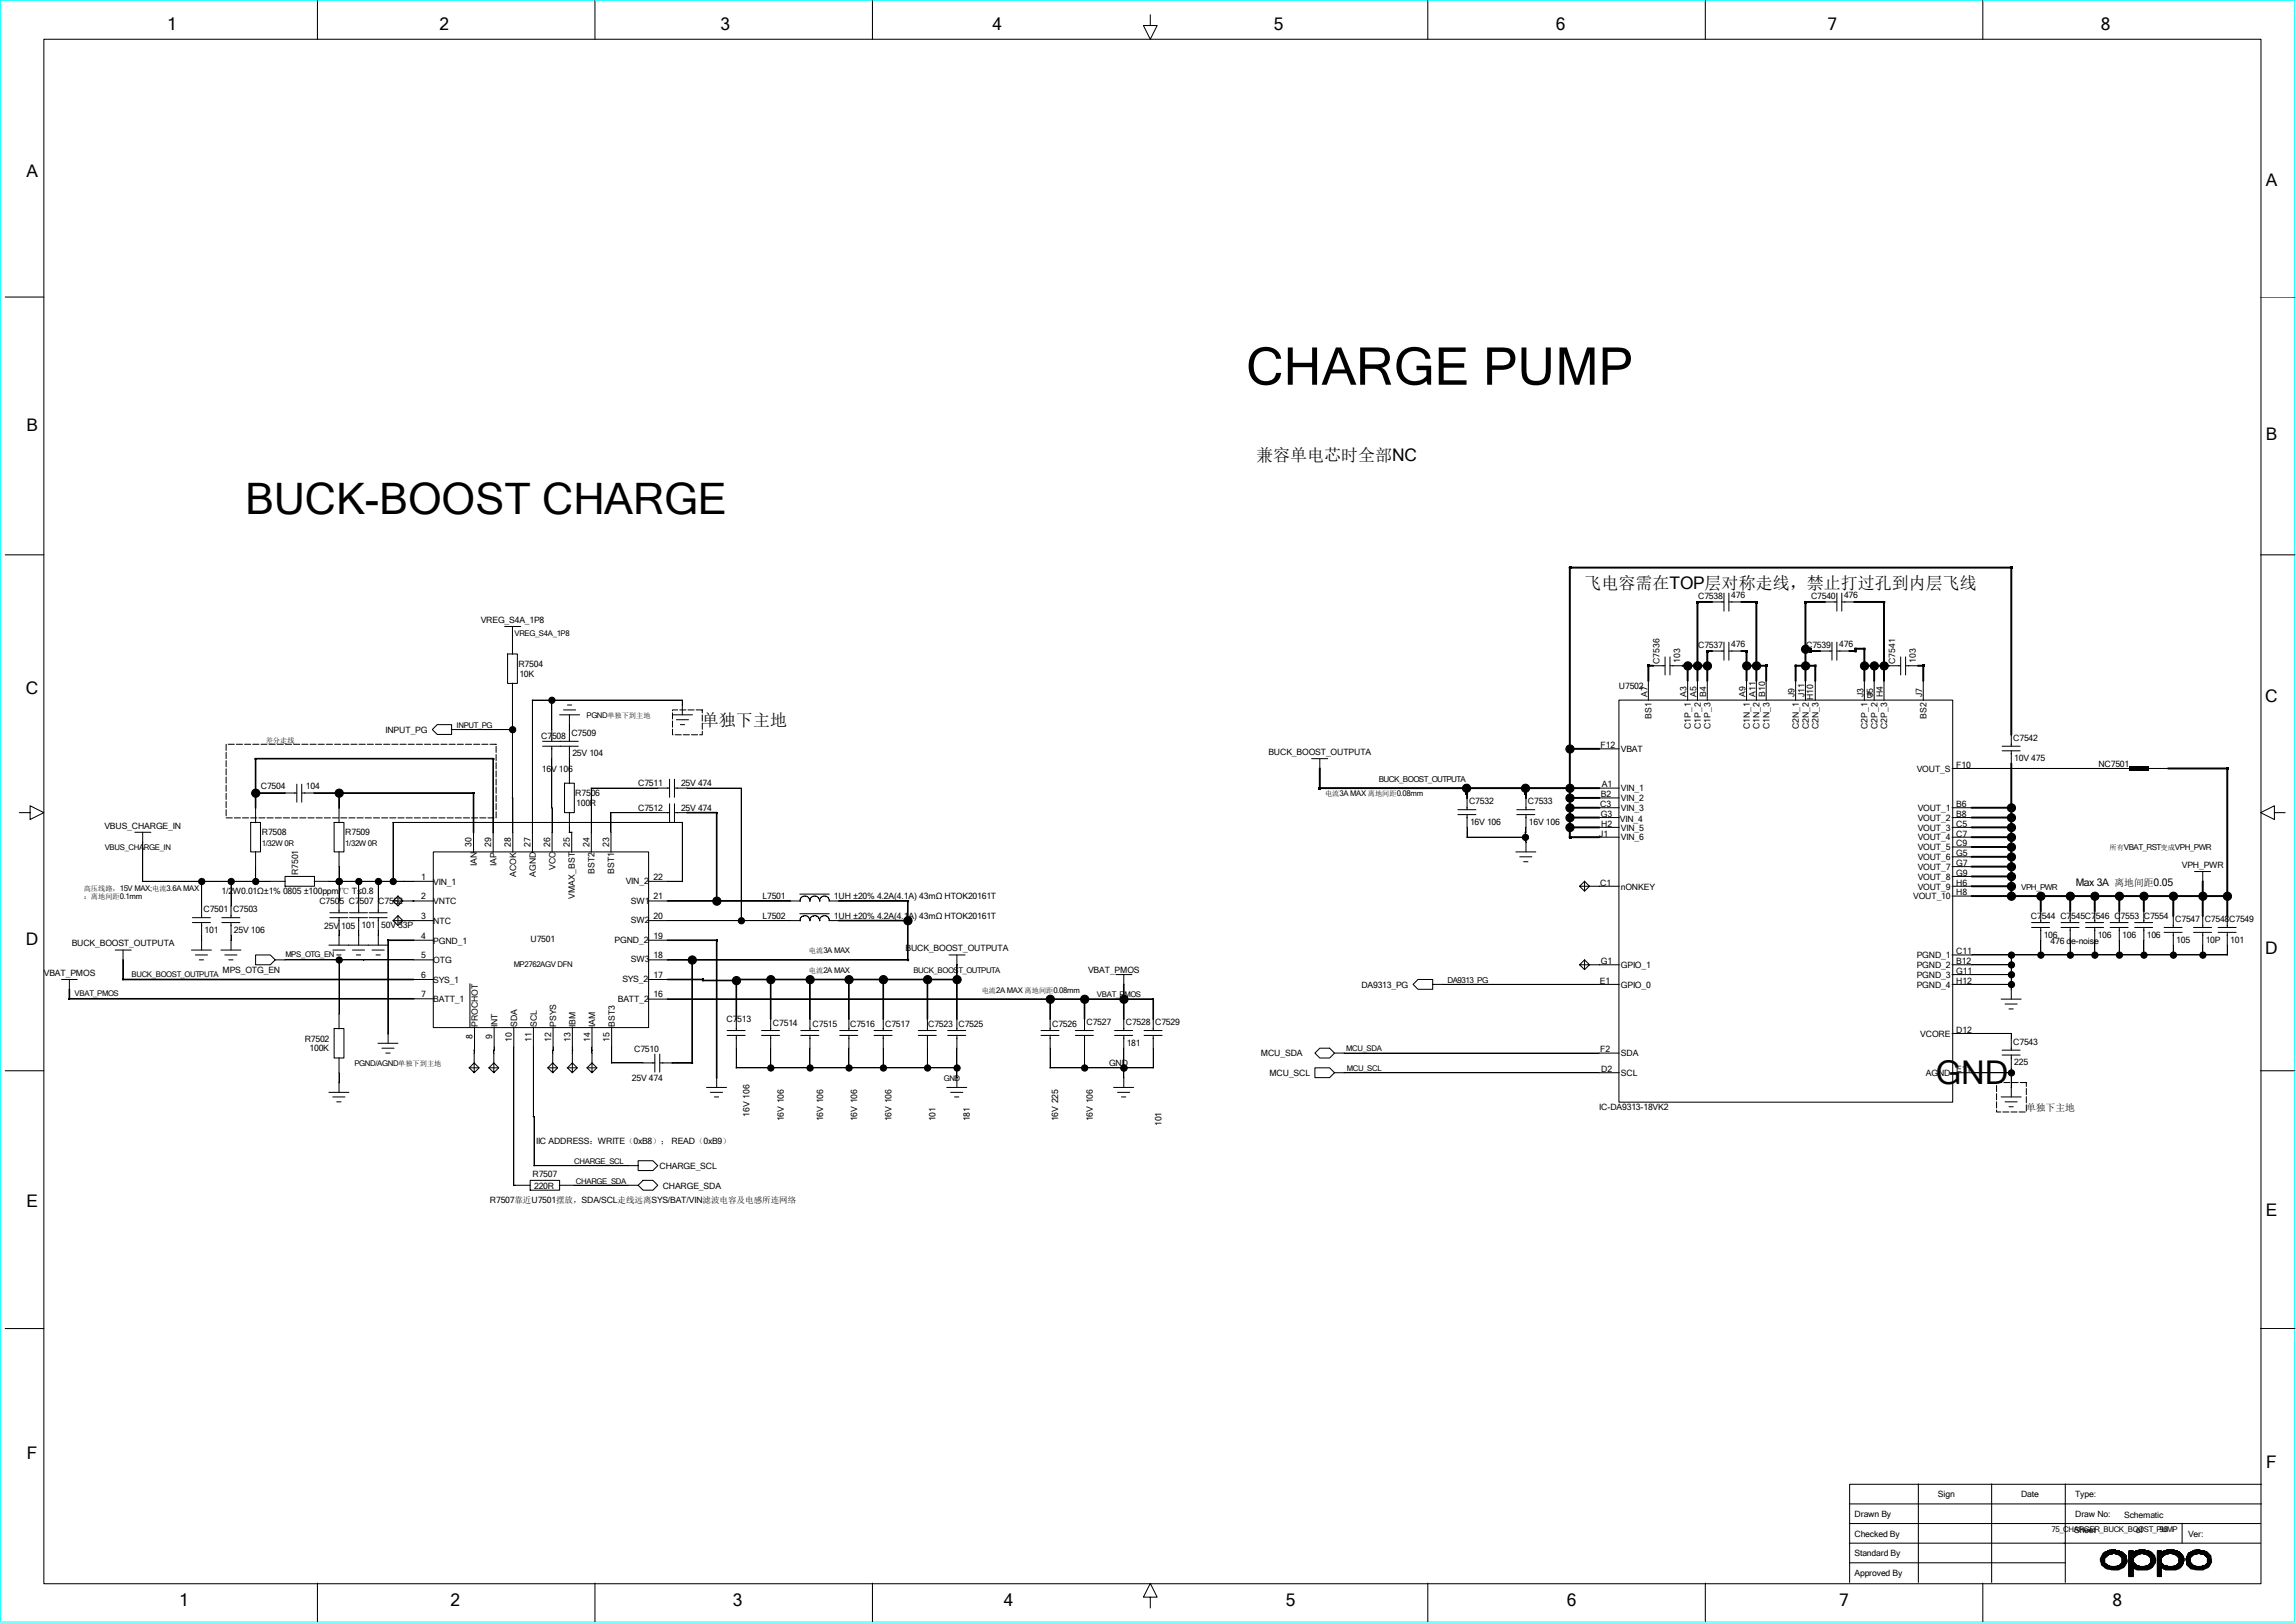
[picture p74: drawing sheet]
<svg xmlns="http://www.w3.org/2000/svg" width="297mm" height="210mm" viewBox="0 0 297 210" stroke-linecap="round" stroke-linejoin="round" font-family="sans-serif">
<defs><g id="words">
<text font-size="6.7" x="161.2" y="49.8">CHARGE PUMP</text>
<text font-size="5.6" x="31.7" y="66.5">BUCK-BOOST CHARGE</text>
<text font-size="4.2" x="250.4" y="140.3">GND</text>
<g font-size="2.2">
<text x="21.6" y="3.9">1</text>
<text x="56.9" y="3.9">2</text>
<text x="93.2" y="3.9">3</text>
<text x="128.4" y="3.9">4</text>
<text x="164.8" y="3.9">5</text>
<text x="201.2" y="3.9">6</text>
<text x="236.4" y="3.9">7</text>
<text x="271.8" y="3.9">8</text>
<text x="3.4" y="22.9">A</text>
<text x="293.1" y="24.1">A</text>
<text x="3.4" y="55.8">B</text>
<text x="162.5" y="59.7">兼容单电芯时全部NC</text>
<text x="293.1" y="57">B</text>
<text x="205" y="76.2">飞电容需在TOP层对称走线，禁止打过孔到内层飞线</text>
<text x="3.3" y="89.7">C</text>
<text x="90.8" y="93.9">单独下主地</text>
<text x="293" y="90.8">C</text>
<text x="3.3" y="122.3">D</text>
<text x="293" y="123.5">D</text>
<text x="3.4" y="156.2">E</text>
<text x="293.1" y="157.4">E</text>
<text x="3.5" y="188.8">F</text>
<text x="293.2" y="189.9">F</text>
<text x="23.2" y="207.9">1</text>
<text x="58.3" y="207.9">2</text>
<text x="94.8" y="207.9">3</text>
<text x="129.9" y="207.9">4</text>
<text x="166.3" y="207.9">5</text>
<text x="202.7" y="207.9">6</text>
<text x="237.9" y="207.9">7</text>
<text x="273.3" y="207.9">8</text>
</g>
<g font-size="1.3">
<text x="268.5" y="114.6">Max 3A 离地间距0.05</text>
<text x="262.1" y="143.8">单独下主地</text>
</g>
<g font-size="1.1">
<text x="219.7" y="77.5">C7538</text>
<text x="223.9" y="77.4">476</text>
<text x="234.3" y="77.5">C7540</text>
<text x="238.5" y="77.4">476</text>
<text x="62.2" y="80.6">VREG_S4A_1P8</text>
<text x="219.7" y="83.8">C7537</text>
<text x="223.9" y="83.8">476</text>
<text x="233.6" y="83.8">C7539</text>
<text x="237.9" y="83.8">476</text>
<text x="67.1" y="86.3">R7504</text>
<text x="67.2" y="87.6">10K</text>
<text x="209.4" y="89.1">U7502</text>
<text x="214.7" y="85.9" transform="rotate(-90 214.7 85.9)">C7536</text>
<text x="217.3" y="85.8" transform="rotate(-90 217.3 85.8)">103</text>
<text x="245.1" y="85.9" transform="rotate(-90 245.1 85.9)">C7541</text>
<text x="247.8" y="85.8" transform="rotate(-90 247.8 85.8)">103</text>
<text x="49.9" y="94.8">INPUT_PG</text>
<text x="70" y="95.6">C7508</text>
<text x="73.9" y="95.2">C7509</text>
<text x="213.1" y="90.2" transform="rotate(-90 213.1 90.2)">A7</text>
<text x="213.7" y="93" transform="rotate(-90 213.7 93)">BS1</text>
<text x="218.2" y="90.2" transform="rotate(-90 218.2 90.2)">A3</text>
<text x="218.7" y="94.3" transform="rotate(-90 218.7 94.3)">C1P_1</text>
<text x="219.5" y="90.2" transform="rotate(-90 219.5 90.2)">A5</text>
<text x="220" y="94.3" transform="rotate(-90 220 94.3)">C1P_2</text>
<text x="220.7" y="90.2" transform="rotate(-90 220.7 90.2)">B4</text>
<text x="221.3" y="94.3" transform="rotate(-90 221.3 94.3)">C1P_3</text>
<text x="225.8" y="90.2" transform="rotate(-90 225.8 90.2)">A9</text>
<text x="226.4" y="94.4" transform="rotate(-90 226.4 94.4)">C1N_1</text>
<text x="227.1" y="90.2" transform="rotate(-90 227.1 90.2)">A11</text>
<text x="227.6" y="94.4" transform="rotate(-90 227.6 94.4)">C1N_2</text>
<text x="228.3" y="90.2" transform="rotate(-90 228.3 90.2)">B10</text>
<text x="228.9" y="94.4" transform="rotate(-90 228.9 94.4)">C1N_3</text>
<text x="232.2" y="90.2" transform="rotate(-90 232.2 90.2)">J9</text>
<text x="232.7" y="94.4" transform="rotate(-90 232.7 94.4)">C2N_1</text>
<text x="233.4" y="90.2" transform="rotate(-90 233.4 90.2)">J11</text>
<text x="234" y="94.4" transform="rotate(-90 234 94.4)">C2N_2</text>
<text x="234.6" y="90.6" transform="rotate(-90 234.6 90.6)">H10</text>
<text x="235.2" y="94.4" transform="rotate(-90 235.2 94.4)">C2N_3</text>
<text x="241" y="90.2" transform="rotate(-90 241 90.2)">J3</text>
<text x="241.6" y="94.3" transform="rotate(-90 241.6 94.3)">C2P_1</text>
<text x="242.3" y="90.2" transform="rotate(-90 242.3 90.2)">J5</text>
<text x="242.9" y="94.3" transform="rotate(-90 242.9 94.3)">C2P_2</text>
<text x="243.6" y="90.2" transform="rotate(-90 243.6 90.2)">H4</text>
<text x="244.1" y="94.3" transform="rotate(-90 244.1 94.3)">C2P_3</text>
<text x="248.7" y="90.2" transform="rotate(-90 248.7 90.2)">J7</text>
<text x="249.2" y="93" transform="rotate(-90 249.2 93)">BS2</text>
<text x="260.4" y="95.8">C7542</text>
<text x="70.1" y="99.9">16V 106</text>
<text x="74" y="97.8">25V 104</text>
<text x="82.5" y="101.8">C7511</text>
<text x="88.1" y="101.8">25V 474</text>
<text x="164.1" y="97.7">BUCK_BOOST_OUTPUTA</text>
<text x="207.1" y="96.8">F12</text>
<text x="207.2" y="101.9">A1</text>
<text x="209.7" y="97.3">VBAT</text>
<text x="247.9" y="99.9">VOUT_S</text>
<text x="253.1" y="99.4">F10</text>
<text x="260.6" y="98.5">10V 475</text>
<text x="271.4" y="99.2">NC7501</text>
<text x="13.5" y="107.2">VBUS_CHARGE_IN</text>
<text x="33.7" y="102.1">C7504</text>
<text x="39.6" y="102.1">104</text>
<text x="74.4" y="103">R7506</text>
<text x="74.5" y="104.3">100R</text>
<text x="82.5" y="104.9">C7512</text>
<text x="88.1" y="104.9">25V 474</text>
<text x="190" y="104.1">C7532</text>
<text x="190.2" y="106.7">16V 106</text>
<text x="197.7" y="104.1">C7533</text>
<text x="197.8" y="106.7">16V 106</text>
<text x="207" y="104.4">C3</text>
<text x="207.1" y="103.2">B2</text>
<text x="207.1" y="105.7">G3</text>
<text x="207.1" y="107">H2</text>
<text x="209.5" y="106.3">VIN_4</text>
<text x="209.7" y="107.5">VIN_5</text>
<text x="209.7" y="104.9">VIN_3</text>
<text x="209.7" y="102.4">VIN_1</text>
<text x="209.7" y="103.7">VIN_2</text>
<text x="248.1" y="104.9">VOUT_1</text>
<text x="248.1" y="107.5">VOUT_3</text>
<text x="248.1" y="106.2">VOUT_2</text>
<text x="253.1" y="105.7">B8</text>
<text x="253.1" y="107">C5</text>
<text x="253.1" y="104.4">B6</text>
<text x="33.9" y="108.1">R7508</text>
<text x="38.6" y="113.3" transform="rotate(-90 38.6 113.3)">R7501</text>
<text x="44.7" y="108.1">R7509</text>
<text x="54.5" y="113.8">1</text>
<text x="61" y="109.6" transform="rotate(-90 61 109.6)">30</text>
<text x="61.7" y="112.1" transform="rotate(-90 61.7 112.1)">IAN</text>
<text x="63.5" y="109.6" transform="rotate(-90 63.5 109.6)">29</text>
<text x="64.2" y="112.1" transform="rotate(-90 64.2 112.1)">IAP</text>
<text x="66.1" y="109.6" transform="rotate(-90 66.1 109.6)">28</text>
<text x="66.8" y="113.5" transform="rotate(-90 66.8 113.5)">ACOK</text>
<text x="68.6" y="109.6" transform="rotate(-90 68.6 109.6)">27</text>
<text x="69.3" y="113.5" transform="rotate(-90 69.3 113.5)">AGND</text>
<text x="71.2" y="109.6" transform="rotate(-90 71.2 109.6)">26</text>
<text x="71.8" y="112.6" transform="rotate(-90 71.8 112.6)">VCC</text>
<text x="73.7" y="109.6" transform="rotate(-90 73.7 109.6)">25</text>
<text x="76.2" y="109.6" transform="rotate(-90 76.2 109.6)">24</text>
<text x="76.9" y="113.1" transform="rotate(-90 76.9 113.1)">BST2</text>
<text x="78.8" y="109.6" transform="rotate(-90 78.8 109.6)">23</text>
<text x="79.5" y="113.1" transform="rotate(-90 79.5 113.1)">BST1</text>
<text x="84.5" y="113.8">22</text>
<text x="206.9" y="108.2">J1</text>
<text x="209.7" y="108.8">VIN_6</text>
<text x="248.1" y="110">VOUT_5</text>
<text x="248.1" y="108.8">VOUT_4</text>
<text x="248.1" y="111.3">VOUT_6</text>
<text x="248.1" y="112.6">VOUT_7</text>
<text x="248.1" y="113.8">VOUT_8</text>
<text x="253.1" y="113.3">G9</text>
<text x="253.1" y="112.1">G7</text>
<text x="253.1" y="110.8">G5</text>
<text x="253.1" y="108.2">C7</text>
<text x="253.1" y="109.5">C9</text>
<text x="282.2" y="112.3">VPH_PWR</text>
<text x="26.3" y="118">C7501 C7503</text>
<text x="28.7" y="115.7">1/2W0.01Ω±1% 0805 ±100ppm/</text>
<text x="41.3" y="117">C7505 C7507 C7552</text>
<text x="44.1" y="115.7">℃ T≤0.8</text>
<text x="54.5" y="118.9">3</text>
<text x="54.5" y="116.4">2</text>
<text x="56" y="114.5">VIN_1</text>
<text x="56" y="117">VNTC</text>
<text x="56" y="119.5">NTC</text>
<text x="74.4" y="116.3" transform="rotate(-90 74.4 116.3)">VMAX_BST</text>
<text x="80.9" y="114.4">VIN_2</text>
<text x="81.6" y="119.5">SW2</text>
<text x="81.6" y="116.9">SW1</text>
<text x="84.5" y="116.4">21</text>
<text x="84.5" y="118.9">20</text>
<text x="98.6" y="116.4">L7501</text>
<text x="98.6" y="118.9">L7502</text>
<text x="107.9" y="116.4">1UH ±20% 4.2A(4.1A) 43mΩ HTOK20161T</text>
<text x="107.9" y="118.9">1UH ±20% 4.2A(4.1A) 43mΩ HTOK20161T</text>
<text x="207" y="114.6">C1</text>
<text x="209.7" y="115.1">nONKEY</text>
<text x="247.5" y="116.4">VOUT_10</text>
<text x="248.1" y="115.1">VOUT_9</text>
<text x="253.1" y="115.9">H8</text>
<text x="253.1" y="114.6">H6</text>
<text x="262.7" y="118.9">C7544 C7545C7546 C7553 C7554</text>
<text x="281.4" y="119.3">C7547 C7548C7549</text>
<text x="9.3" y="122.5">BUCK_BOOST_OUTPUTA</text>
<text x="26.5" y="120.7">101</text>
<text x="28.8" y="125.9">MPS_OTG_EN</text>
<text x="30.3" y="120.7">25V 106</text>
<text x="42" y="120.2">25V 105</text>
<text x="46.8" y="120.1">101</text>
<text x="49.3" y="120.1">50V 33P</text>
<text x="54.5" y="124">5</text>
<text x="54.5" y="121.5">4</text>
<text x="56" y="122.1">PGND_1</text>
<text x="56" y="124.6">OTG</text>
<text x="68.6" y="121.9">U7501</text>
<text x="79.5" y="122">PGND_2</text>
<text x="81.6" y="124.5">SW3</text>
<text x="84.5" y="121.5">19</text>
<text x="84.5" y="124">18</text>
<text x="117.1" y="123.1">BUCK_BOOST_OUTPUTA</text>
<text x="140.8" y="125.9">VBAT_PMOS</text>
<text x="207.1" y="124.8">G1</text>
<text x="209.7" y="125.3">GPIO_1</text>
<text x="247.9" y="125.3">PGND_2</text>
<text x="247.9" y="124">PGND_1</text>
<text x="253.1" y="123.5">C11</text>
<text x="253.1" y="124.8">B12</text>
<text x="264.4" y="121.3">106</text>
<text x="265.3" y="122.1">476 de-noise</text>
<text x="271.4" y="121.3">106</text>
<text x="274.5" y="121.3">106</text>
<text x="277.7" y="121.3">106</text>
<text x="281.5" y="122">105</text>
<text x="285.3" y="122">10P</text>
<text x="288.5" y="122">101</text>
<text x="5.7" y="126.3">VBAT_PMOS</text>
<text x="54.5" y="129">7</text>
<text x="54.5" y="126.5">6</text>
<text x="56" y="127.2">SYS_1</text>
<text x="56" y="129.7">BATT_1</text>
<text x="79.9" y="129.6">BATT_2</text>
<text x="80.5" y="127.1">SYS_2</text>
<text x="84.5" y="126.5">17</text>
<text x="84.5" y="129.1">16</text>
<text x="176.1" y="127.8">DA9313_PG</text>
<text x="207" y="127.3">E1</text>
<text x="209.7" y="127.8">GPIO_0</text>
<text x="247.9" y="126.5">PGND_3</text>
<text x="247.9" y="127.8">PGND_4</text>
<text x="253.1" y="127.3">H12</text>
<text x="253.1" y="126">G11</text>
<text x="39.4" y="134.8">R7502</text>
<text x="40" y="136.1">100K</text>
<text x="61.1" y="134.5" transform="rotate(-90 61.1 134.5)">8</text>
<text x="61.8" y="132.9" transform="rotate(-90 61.8 132.9)">PROCHOT</text>
<text x="63.7" y="134.5" transform="rotate(-90 63.7 134.5)">9</text>
<text x="64.3" y="132.9" transform="rotate(-90 64.3 132.9)">INT</text>
<text x="66.2" y="134.8" transform="rotate(-90 66.2 134.8)">10</text>
<text x="66.9" y="132.9" transform="rotate(-90 66.9 132.9)">SDA</text>
<text x="68.7" y="134.8" transform="rotate(-90 68.7 134.8)">11</text>
<text x="69.4" y="132.9" transform="rotate(-90 69.4 132.9)">SCL</text>
<text x="71.3" y="134.8" transform="rotate(-90 71.3 134.8)">12</text>
<text x="72" y="132.9" transform="rotate(-90 72 132.9)">PSYS</text>
<text x="73.8" y="134.8" transform="rotate(-90 73.8 134.8)">13</text>
<text x="74.5" y="132.9" transform="rotate(-90 74.5 132.9)">IBM</text>
<text x="76.3" y="134.8" transform="rotate(-90 76.3 134.8)">14</text>
<text x="77" y="132.9" transform="rotate(-90 77 132.9)">IAM</text>
<text x="78.9" y="134.8" transform="rotate(-90 78.9 134.8)">15</text>
<text x="79.5" y="132.9" transform="rotate(-90 79.5 132.9)">BST3</text>
<text x="82" y="136.1">C7510</text>
<text x="94" y="132.2">C7513</text>
<text x="100" y="132.8">C7514</text>
<text x="105.1" y="132.8">C7515</text>
<text x="110" y="132.9">C7516</text>
<text x="114.5" y="132.8">C7517</text>
<text x="120.1" y="132.9">C7523 C7525</text>
<text x="136.1" y="132.9">C7526</text>
<text x="140.5" y="132.6">C7527</text>
<text x="143.5" y="138">GND</text>
<text x="145.6" y="132.6">C7528 C7529</text>
<text x="145.8" y="135.3">181</text>
<text x="163.1" y="136.7">MCU_SDA</text>
<text x="207" y="136.2">F2</text>
<text x="209.7" y="136.7">SDA</text>
<text x="248.4" y="134.2">VCORE</text>
<text x="253.1" y="133.6">D12</text>
<text x="260.4" y="135.2">C7543</text>
<text x="260.6" y="137.8">225</text>
<text x="81.7" y="139.9">25V 474</text>
<text x="164.2" y="139.2">MCU_SCL</text>
<text x="206.9" y="143.6">IC-DA9313-18VK2</text>
<text x="207.1" y="138.7">D2</text>
<text x="209.7" y="139.2">SCL</text>
<text x="249.1" y="139.2">AGND</text>
<text x="253.1" y="138.7">E11</text>
<text x="69.3" y="148.1">IIC ADDRESS：WRITE（0xB8）； READ（0xB9）</text>
<text x="96.9" y="144.5" transform="rotate(-90 96.9 144.5)">16V 106</text>
<text x="101.4" y="145.1" transform="rotate(-90 101.4 145.1)">16V 106</text>
<text x="106.5" y="145.1" transform="rotate(-90 106.5 145.1)">16V 106</text>
<text x="110.9" y="145.1" transform="rotate(-90 110.9 145.1)">16V 106</text>
<text x="115.3" y="145.1" transform="rotate(-90 115.3 145.1)">16V 106</text>
<text x="121" y="145.1" transform="rotate(-90 121 145.1)">101</text>
<text x="125.5" y="145.1" transform="rotate(-90 125.5 145.1)">181</text>
<text x="136.9" y="145.1" transform="rotate(-90 136.9 145.1)">16V 225</text>
<text x="141.3" y="145.1" transform="rotate(-90 141.3 145.1)">16V 106</text>
<text x="150.2" y="145.8" transform="rotate(-90 150.2 145.8)">101</text>
<text x="63.4" y="155.7">R7507靠近U7501摆放，SDA/SCL走线远离SYS/BAT/VIN滤波电容及电感所连网络</text>
<text x="68.9" y="152.3">R7507</text>
<text x="69.1" y="153.8">220R</text>
<text x="85.3" y="151.3">CHARGE_SCL</text>
<text x="85.7" y="153.8">CHARGE_SDA</text>
<text x="239.9" y="196.3">Drawn By</text>
<text x="250.7" y="193.8">Sign</text>
<text x="261.4" y="193.8">Date</text>
<text x="268.4" y="196.3">Draw No:</text>
<text x="268.4" y="193.8">Type:</text>
<text x="274.8" y="196.4">Schematic</text>
<text x="239.9" y="198.8">Checked By</text>
<text x="239.9" y="201.4">Standard By</text>
<text x="239.9" y="203.9">Approved By</text>
<text x="268.3" y="198.3">Sheet</text>
<text x="276.3" y="198.3">of</text>
<text x="283" y="198.8">Ver:</text>
</g>
<g font-size="1">
<text x="66.5" y="82.3">VREG_S4A_1P8</text>
<text x="59.1" y="94.2">INPUT_PG</text>
<text x="75.9" y="92.9">PGND单独下到主地</text>
<text x="241.5" y="90.3">B</text>
<text x="178.4" y="101.1">BUCK_BOOST_OUTPUTA</text>
<text x="13.5" y="110">VBUS_CHARGE_IN</text>
<text x="33.9" y="109.5">1/32W 0R</text>
<text x="44.7" y="109.5">1/32W 0R</text>
<text x="261.5" y="115.1">VPH_PWR</text>
<text x="36.9" y="123.9">MPS_OTG_EN</text>
<text x="66.5" y="125.1">MP2762AGV DFN</text>
<text x="118.2" y="125.9">BUCK_BOOST_OUTPUTA</text>
<text x="9.7" y="128.8">VBAT_PMOS</text>
<text x="17" y="126.4">BUCK_BOOST_OUTPUTA</text>
<text x="141.9" y="129.1">VBAT_PMOS</text>
<text x="187.2" y="127.2">DA9313_PG</text>
<text x="45.8" y="138">PGND/AGND单独下到主地</text>
<text x="174.2" y="136.1">MCU_SDA</text>
<text x="122.1" y="139.9">GND</text>
<text x="174.2" y="138.6">MCU_SCL</text>
<text x="74.3" y="150.6">CHARGE_SCL</text>
<text x="74.5" y="153.2">CHARGE_SDA</text>
<text x="265.4" y="198.2">75_CHARGER_BUCK_BOOST_PUMP</text>
<text x="279.4" y="198.2">96</text>
</g>
<g font-size=".9">
<text x="34.4" y="96.1">差分走线</text>
<text x="171.4" y="103">电流3A MAX 离地间距0.08mm</text>
<text x="272.9" y="110">所有VBAT_RST变成VPH_PWR</text>
<text x="10.8" y="115.3">高压线路，15V MAX;电流3.6A MAX</text>
<text x="10.8" y="116.4">：离地间距0.1mm</text>
<text x="104.6" y="125.9">电流2A MAX</text>
<text x="104.6" y="123.4">电流3A MAX</text>
<text x="127" y="128.4">电流2A MAX 离地间距0.08mm</text>
</g>
</g></defs>
<path d="M.1 0h296.7v209.9h-296.7z" fill="none" stroke="#0ff" stroke-width=".13"/>
<g fill="none" stroke="#000" stroke-width=".13">
<path d="M5.7 5.1h286.8v199.8h-286.8zM41.1 .1v5M77 .1v5M112.9 .1v5M148.8 1.9v1.4h.9l-.9 1.8-.9-1.8h.9M184.7 .1v5M220.6 .1v5M256.5 .1v5M.7 38.4h5M292.4 38.4h4.5M.7 71.8h5M219.6 77.9v8.2"/>
<path d="M221.5 77.9h1.5M223 76.8v2.3M223.6 77.9h1.7M223.6 76.8v2.3M227.2 77.9v8.2M237.6 77.9h-4v8.2M237.6 76.8v2.3M238.3 77.9h5.4v8.2M238.3 76.8v2.3M292.4 71.8h4.5M55.9 94.4l.7-.6h1.8v1.2h-1.8zM58.4 94.4h7.9"/>
<path d="M65.3 81.1h2.1M65.7 84.6h1.2v3.8h-1.2zM66.3 81.1v3.6M66.3 88.4v14.9M68.8 90.6h19.5v1.9M68.9 90.6v19.7M70.2 96.6h4.6M70.2 95.9h4.6M71.4 90.6v5.3M71.4 96.6v8M72.4 92.5h2.6M72.9 91.9h1.6"/>
<path d="M73.4 91.2h.6M73.7 92.5v3.4M73.7 96.6v4.8M87 92.5h2.6M87.5 93.1h1.6M88 93.8h.6M169.7 98.2h2M170.7 98.2v3.8h38.8M203.1 96.9h6.4M209.4 90.6h43.2v52h-43.2zM213.2 88.1v2.5M213.9 86.1h1.5"/>
<path d="M215.4 85v2.3M216 86.1h1.7M216 85v2.3M218.3 88.1v2.5M219.6 88.1v2.5M220.9 88.1v2.5M221.5 84.2h1.5M223 83.1v2.3M223.6 83.1v2.3M223.6 84.2h1.7M225.9 88.1v2.5M227.2 88.1v2.5"/>
<path d="M228.5 88.1v2.5M232.3 88.1v2.5M233.6 88.1v2.5M234.8 88.1v2.5M235.5 84.2h1.5M237 83.1v2.3M237.6 83.1v2.3M237.6 84.2h1.7M241.2 83.9v2.2M241.2 88.1v2.5M242.4 88.1v2.5M243.7 88.1v2.5"/>
<path d="M244.3 86.1h1.6M245.9 85v2.3M246.5 86.1h1.7M246.5 85v2.3M248.8 88.1v2.5M252.5 99.4h23M259 96.6h2.3M259 97.2h2.3M260.2 96.6v-23.2h-57.1v28.6M260.2 97.2v7.3h-7.7M277.9 99.4h10.2v20.6M2.5 105.2h1.4v-.9l1.8 .9-1.8 .8v-.8"/>
<path d="M17.4 107.7h2.1M18.4 114h18.5M18.5 107.7v6.4M24.9 118.7h2.3M24.9 119.4h2.3M26.1 114v4.7M26.1 119.4v3.5M28.7 118.7h2.3M28.7 119.4h2.3M29.9 114v4.7M29.9 119.4v3.5M32.4 106.4h1.3v3.8h-1.3z"/>
<path d="M33.1 104.5v2M33.1 110.2v3.9M36.9 113.4h3.8v1.3h-3.8zM38.4 102.6h-5.3v-4.4h30.7v12.1M38.4 101.5v2.3M39 102.6h22.3v7.7M39 101.5v2.3M40.6 114h15.5M42.7 118.7h2.3M42.7 118.1h2.3M43.2 106.4h1.3v3.8h-1.3zM43.9 104.5v2"/>
<path d="M43.9 110.2v7.9M43.9 118.7v3.6M45.2 118.7h2.3M45.2 118.1h2.3M46.4 114v4.1M46.4 118.7v3.6M47.8 118.7h2.3M47.8 118.1h2.3M48.9 114v4.1M48.9 118.7v3.6M50.8 106.4h37.5v7.7M50.8 116.6l.7-.6 .6 .6-.6 .6-.7-.6h1.3"/>
<path d="M50.8 119.1l.7-.6 .6 .6-.6 .7-.7-.7h1.3M50.8 106.4v7.7M51.5 115.9v1.3M51.5 118.4v1.4M52.1 116.6h4M52.1 119.1h4M56 110.2h27.9v22.8h-27.9zM66.3 103.3v7M71.3 104.5h.1v5.8M73 101.3h1.3v3.9h-1.3zM73.6 107.7h.4v2.6M73.7 105.1v2.6"/>
<path d="M76.5 102h10.1M76.5 102v8.3M79 105.2h7.6M79 105.2v5.1M83.8 116.6h19.7M83.8 119.1h19.7M83.8 114h4.5M86.6 100.8v2.4M86.6 104v2.3M87.2 105.2h5.5v11.4M87.2 102h8.7v17.2M87.2 100.8v2.4"/>
<path d="M87.2 104v2.3M103.5 115.7h3.8M103.5 118.2h3.8M104 116a.66 .66 0 0 1 .8 .6M104 118.5a.66 .66 0 0 1 .8 .6M104.1 118.5a.58 .58 0 0 0-.6 .7M104.1 116a.58 .58 0 0 0-.6 .6M105.3 116a.66 .66 0 0 1 .7 .6M105.3 118.5a.66 .66 0 0 1 .7 .6M105.3 116a.58 .58 0 0 0-.5 .6M105.3 118.5a.58 .58 0 0 0-.5 .7M106.6 116a.61 .61 0 0 1 .7 .4"/>
<path d="M106.6 118.5a.61 .61 0 0 1 .7 .5M106.6 116a.58 .58 0 0 0-.6 .6M106.6 118.5a.58 .58 0 0 0-.6 .7M107.2 116.6h10.2v7.6h-33.6M107.2 119.1h10.2M107.3 116.4v.2M107.3 118.9v.2M188.6 105.4h2.3M188.6 104.8h2.3M189.7 108.3h7.7v1.9M189.8 103.3v1.5M189.8 105.4v3"/>
<path d="M196.1 110.2h2.6M196.2 105.4h2.3M196.2 104.8h2.3M196.6 110.9h1.6M197.1 111.5h.6M197.3 107.7h.1M197.3 107.7v.7M197.4 103.3v1.5M197.4 105.4v2.3M203.1 104.5h6.4M203.1 103.3h6.4M203.1 105.8h6.4"/>
<path d="M203.1 107.1h6.4M203.1 108.3h6.4M204.3 114.7l.7-.7 .6 .7-.6 .6-.7-.6h1.3M205 114v1.3M205.6 114.7h3.9M252.5 110.9h7.7M252.5 105.8h7.7M252.5 107.1h7.7M252.5 108.3h7.7M252.5 116h35.6M252.5 114.7h7.7M252.5 109.6h7.7"/>
<path d="M252.5 112.1h7.7M252.5 113.4h7.7M262.8 119.4h2.3M264 117.9v1.5M266.6 119.4h2.3M267.8 117.9v1.5M269.8 119.4h2.3M271 117.9v1.5M273 119.4h2.3M274.2 117.9v1.5M276.1 119.4h2.4M277.3 117.9v1.5"/>
<path d="M281.1 116v4M283.9 112.8h2.1M284.9 112.8v1.3M284.9 116v4M294.2 105.2v-.9l-1.8 .9 1.8 .8v-.8h1.4M.7 138.6h5M8 126.7h2M9 126.7v1.4M9 129.2h47.1M14.9 122.9h2.1M15.9 122.9v3.8h40.2M24.8 122.9h2.5"/>
<path d="M25.3 123.6h1.5M25.8 124.2h.5M28.6 122.9h2.6M29.1 123.6h1.5M29.6 124.2h.5M33.1 123.6h1.9l.6 .6-.6 .6h-1.9zM35.6 124.2h20.5M42.5 122.3h7.7M43.1 122.9h1.5M43.2 133.1h1.3v3.8h-1.3zM43.6 123.6h.5M43.9 124.2v8.9"/>
<path d="M43.9 136.9v4.5M45.6 122.9h1.6M46.1 123.6h.6M48.1 122.9h1.6M48.6 123.6h.6M48.9 135h2.6M49.4 135.6h1.6M49.9 136.3h.6M56.1 121.7h-5.9v13.3M60.7 138.2h1.3M60.8 127.3v5.6M61.3 135.9h.1"/>
<path d="M61.3 137.5v1.3l.7-.6-.7-.7-.6 .7 .6 .6M61.3 135.9v1.7M61.4 132.9v3M63.2 138.2h1.3M63.8 135.9h.1M63.9 137.5v1.3l.6-.6-.6-.7-.7 .7 .7 .6M63.9 135.9v1.7M63.9 132.9v3M66.5 132.9v20.5M69 132.9v11.6M70.8 138.2h1.3M71.5 135.9h.1"/>
<path d="M71.5 137.5v1.3l.6-.6-.6-.7-.6 .7 .6 .6M71.5 135.9v1.7M71.5 132.9v3M73.4 138.2h1.3M74 137.5v1.3l.7-.6-.7-.7-.6 .7 .6 .6M74 132.9v4.7M75.9 138.2h1.3M76.6 137.5v1.3l.6-.6-.6-.7-.7 .7 .7 .6M76.6 132.9v4.7M79.1 137.5h5.6M79.1 132.9v4.7M83.8 129.3h65.4v4"/>
<path d="M83.8 126.7h7.1M83.8 121.7h8.9v19M84.7 136.4v2.3M85.3 136.4v2.3M89.5 124.2v13.3h-4.2M90.9 126.9h4.3v6.4M94.1 134h2.3M94.1 133.3h2.3M95.2 138.2h28.6M95.2 126.7h28.6v6.6M95.2 134v4.2M98.5 134h2.3"/>
<path d="M98.5 133.3h2.3M99.7 126.7v6.6M99.7 134v4.2M103.6 134h2.3M103.6 133.3h2.3M104.8 126.7v6.6M104.8 134v4.2M108.6 134h2.4M108.6 133.3h2.4M109.8 126.7v6.6M109.8 134v4.2M113.1 134h2.3"/>
<path d="M113.1 133.3h2.3M114.3 126.7v6.6M114.3 134v4.2M118.8 134h2.3M118.8 133.3h2.3M120 126.7v6.6M120 134v4.2M122.6 134h2.3M122.6 133.3h2.3M122.8 123.6h2M123.8 123.6v1.3M123.8 134v6.7"/>
<path d="M134.7 134h2.3M134.7 133.3h2.3M135.8 138.2h13.4M135.8 129.3v4M135.8 134v4.2M139.1 134h2.3M139.1 133.3h2.3M140.3 129.3v4M140.3 134v4.2M144.2 134h2.3M144.2 133.3h2.3M144.4 126.1h2"/>
<path d="M145.4 126.1v1.3M145.4 129.3v4M145.4 134v6.7M148 134h2.3M148 133.3h2.3M149.2 134v4.2M170.1 138.2h1.9l.6 .6-.6 .6h-1.9zM170.1 136.3l.6-.7h1.3l.6 .7-.6 .6h-1.3zM172.6 136.3h36.9M172.6 138.8h36.9M182.8 127.4l.6-.7h1.9v1.3h-1.9zM185.3 127.4h24.2"/>
<path d="M204.3 124.8l.7-.6 .6 .6-.6 .7-.7-.7h1.3M205 124.2v1.3M205.6 124.8h3.9M252.5 133.7h7.7v2.2M252.5 127.4h7.7M252.5 123.6h35.6M252.5 126.1h7.7M252.5 138.8h7.7M252.5 124.8h7.7M258.9 129.3h2.6M259 136.5h2.3M259 135.9h2.3"/>
<path d="M259.4 129.9h1.5M259.9 130.6h.5M260.2 123.6v5.7M260.2 136.5v5.4M262.8 120h2.3M264 120v3.6M266.6 120h2.3M267.8 120v3.6M269.8 120h2.3M271 120v3.6M273 120h2.3M274.2 120v3.6"/>
<path d="M276.1 120h2.4M277.3 120v3.6M280 120h2.3M280 120.6h2.3M281.1 120.6v3M283.8 120h2.3M283.8 120.6h2.3M284.9 120.6v3M286.9 120h2.4M286.9 120.6h2.4M288.1 120.6v3M292.4 138.6h4.5"/>
<path d="M42.5 141.4h2.6M43.1 141.9h1.5M43.6 142.6h.5M66.4 153.4h2.2M68.6 152.7h3.8v1.3h-3.8zM69 144.5h.1v6.4M69 150.8h13.6M72.3 153.4h10.3M82.5 150.2h2l.6 .6-.6 .7h-2zM82.5 153.4l.7-.7h1.3l.6 .7-.6 .6h-1.3zM91.4 140.7h2.6M91.9 141.4h1.6"/>
<path d="M92.4 141.9h.6M122.5 140.7h2.6M123 141.4h1.5M123.5 141.9h.5M144.1 140.7h2.5M144.6 141.4h1.5M145.1 141.9h.5M258.9 141.9h2.6M259.4 142.6h1.5M259.9 143.2h.5M.7 171.9h5M292.4 171.9h4.5"/>
<path d="M239.2 194.6h53.4M239.2 199.7h53.2M239.2 197.1h53.2M248.2 192v12.8M257.6 192v12.8M267.2 192v12.8M282.3 197.1v2.6M292.6 192.1h-53.3v12.7M41.1 204.9v4.9M77 204.9v4.9M112.9 204.9v4.9M148.8 206.7h.9l-.9-1.8-.9 1.8h.9v1.4"/>
<path d="M184.7 204.9v4.9M220.6 204.9v4.9M239.2 202.2h28M256.5 204.9v4.9M271.7 201.6h.7M271.7 201.7h.5M271.7 201.8h.5M271.7 202h.5M271.7 202.1h.5M271.8 202.2h.4M271.8 201.3h.8M271.8 202.4h.7"/>
<path d="M271.8 202.5h.8M271.9 201.5v1M271.9 201.4v.8M271.9 202.6h.9M272 201.2v1.4h.6v.4v-.6M272 201.2v1.3M272.1 201h2.5M272.1 201v1.6v-1.5v.1M272.1 202.2v.4h.8M272.1 201a2.22 2.22 0 0 1 2.9 .3l.2 .8a1.54 1.54 0 0 1-1.8 1l-.9-.1-.6-.5-.2-.8zM272.2 200.9v1.8M272.2 200.8h2.2"/>
<path d="M272.2 201.6l.6-.4 .6-.2 .8 .2 .3 .4v.6l-.3 .4-.8 .1-.6-.1-.6-.4zM272.4 200.8v.7M272.4 202.3v.6M272.5 202.5v.5h1.9M272.5 200.8v.7h-.7M272.6 200.7v.5M272.6 200.7h1.5M272.8 200.7v.5h-.9M272.8 202.6v.4M272.9 200.7v.4M272.9 202.6v.4M272.9 200.6h.8"/>
<path d="M273 200.7v.4M273 202.7v.4M273.1 203.1h1.1M273.1 200.5v.6M273.1 202.7v.4M273.3 200.5v.6h-1.4M273.3 202.7v.4M273.4 200.5v.5M273.4 202.7v.4M273.5 200.5v.5M273.5 202.7v.4M273.6 200.5v.6h1.2"/>
<path d="M273.6 202.7v.4M273.8 200.7v.4M273.8 202.7v.4M273.9 200.7v.4M273.9 202.6v.5M274 202.6h.9M274 200.7v.4M274 202.6v.5M274 201.2h1M274.2 202.6v.4v-.4M274.2 200.7v.5M274.2 201.3h.9"/>
<path d="M274.3 200.8v.5M274.3 202.4v.6h-1.6M274.4 201.5h.6M274.4 200.8v.7M274.4 202.3v.6M274.5 202.2h.5M274.5 201.6h.5M274.5 201.7h.5M274.5 201.8h.7M274.5 202h.7M274.5 202.1h.7M274.5 200.8v.8"/>
<path d="M274.5 202.2v.7M274.7 200.9v2h-2.5M274.8 201v1.7h-2.6M274.9 201.2v1.3h-.7M275 201.3v1.1h-.6M275.4 202.2h.7M275.4 201h3M275.4 201.2h1.2M275.4 201.6h.5M275.4 201.7h.5M275.4 201.8h.5M275.4 202h.5"/>
<path d="M275.4 202.1h.5M275.4 202.4h.8M275.4 202.5h.9M275.4 202.6h1M275.4 203h.5M275.4 203.1h.5M275.4 200.8h2.8M275.4 200.7h.5M275.4 203.2h.5M275.4 203.4h.5M275.4 203.5h.5M275.4 203.6h.5"/>
<path d="M275.4 203.8h.5M275.4 203.9h.5M275.4 200.7v3.3M275.4 200.7h.5v.3v-.2l.9-.2h.7l.2 .1a1.21 1.21 0 0 1 1.1 .9 1.21 1.21 0 0 1-.5 1.3 2.25 2.25 0 0 1-1.4 .2 .83 .83 0 0 1-.8-.2h-.2v1.1h-.5zM275.5 200.7v3.3M275.7 200.7v3.3M275.8 200.7v3.3M275.9 201.6l.5-.4 .7-.2 .7 .2 .4 .4v.6l-.4 .4-.7 .1-.7-.1-.5-.4zM275.9 200.7v3.3h-.5M276.1 200.8v.8M276.1 202.2v.7M276.1 203h2.1"/>
<path d="M276.2 200.8v.7h-.8M276.2 202.3v.7M276.3 200.7h1.7M276.3 200.7v.6h-.9M276.3 202.4v.6M276.4 200.7v.5M276.4 202.6v.5M276.6 200.7v.4M276.6 202.6v.5M276.7 200.5v.6M276.7 202.6v.5M276.8 200.6h.7"/>
<path d="M276.8 200.5v.6h-1.4M276.8 202.7v.4M276.9 200.5v.6M276.9 202.7v.4M277.1 200.5v.5M277.1 202.7v.4M277.2 200.5v.6M277.2 202.7v.4M277.3 201.1h1.2M277.3 200.5v.6M277.3 202.7v.4M277.5 200.5v.6"/>
<path d="M277.5 202.7v.4M277.6 200.7v.4M277.6 202.6v.5M277.7 201.2h.9M277.7 202.6h.8M277.7 200.7v.4M277.7 202.6v.5M277.8 200.7v.5M277.8 202.6v.5h-1.4M277.9 201.3h.8M277.9 202.5h.7M278 200.7v.6"/>
<path d="M278 202.4v.6M278 201.5h.7M278.1 200.8v.7M278.1 202.3v.7M278.2 202.2h.6M278.2 201.6h.5M278.2 201.7h.6M278.2 201.8h.6M278.2 202.1h.6M278.2 200.8v.8M278.2 202.2v.7M278.3 200.9v2h-2.9"/>
<path d="M278.5 201v1.7h-3.1M278.6 201.2v1.4M278.7 201.3v1.1h-.7M278.8 201.8v.2h-.6M279.1 202.2h.5M279.1 201h2.9M279.1 201.2h1M279.1 201.6h.5M279.1 201.7h.5M279.1 201.8h.5M279.1 202h.5M279.1 202.1h.5"/>
<path d="M279.1 202.4h.6M279.1 202.5h.8M279.1 202.6h1M279.1 203h.5M279.1 203.1h.5M279.1 200.8h2.8M279.1 200.7h.5M279.1 203.2h.5M279.1 203.4h.5M279.1 203.5h.5M279.1 203.6h.5M279.1 203.8h.5"/>
<path d="M279.1 203.9h.5M279.1 200.7h.5v.3v-.2h.1a2.02 2.02 0 0 1 2.5 .3l.1 .2a.49 .49 0 0 1 .1 .8 1.18 1.18 0 0 1-1.5 1h-.3a.83 .83 0 0 1-.9-.2h-.1v1.1h-.5zM279.1 200.7v3.3M279.2 200.7v3.3M279.4 200.7v3.3M279.5 200.7v3.3M279.6 201.6l.4-.4 .8-.2 .7 .2 .4 .4v.6l-.4 .4-.7 .1-.8-.1-.4-.4zM279.6 200.7v3.3h-.5M279.7 200.8v.7h-.6M279.7 202.3v.6M279.8 203h2.1M279.9 200.7v.6h-.8"/>
<path d="M279.9 202.4v.6M280 200.7h1.6M280 200.7v.5M280 202.6v.4M280.1 200.7v.4M280.1 202.6v.5M280.2 200.5v.6M280.2 202.6v.5M280.4 200.5v.6h-1.3M280.4 202.6v.5M280.5 200.5v.6M280.5 202.7v.4"/>
<path d="M280.6 200.5v.5M280.6 202.7v.4M280.8 200.5v.5M280.8 202.7v.4M280.9 200.5v.5M280.9 202.7v.4M281 201.1h1.2M281 200.5v.6M281 202.7v.4M281.1 200.5v.6M281.1 202.7v.4M281.3 200.5v.6"/>
<path d="M281.3 202.6v.5M281.3 201.2h1M281.4 200.7v.4M281.4 202.6v.5M281.4 202.6h.8M281.5 200.7v.5M281.5 202.6v.5h-1.4M281.6 201.3h.8M281.6 202.5h.7M281.6 200.7v.6M281.6 202.4v.6M281.7 201.5h.7"/>
<path d="M281.8 200.8v.7M281.8 202.3v.7M281.9 202.2h.5M281.9 201.6h.6M281.9 201.7h.6M281.9 201.8h.6M281.9 202h.6M281.9 202.1h.5M281.9 200.8v2.1M282 200.9v2h-2.9M282.2 201v1.7h-3.1M282.3 201.2v1.4"/>
<path d="M282.4 201.3v1.1h-.7M282.7 201.7h.6M282.8 201.8h.5M282.8 202h.5M282.9 202.2h.4M282.9 201.6h.4M282.9 202.4h.6M282.9 201.3v1.2h.7M282.9 202.1h.4M283 201.2h.8M283 202.6h.8M283 201v1.6"/>
<path d="M283.1 201h2.5M283.2 200.9v1.8M283.2 201a2.06 2.06 0 0 1 2.8 .3l.1 .8-.4 .6-.8 .4-1.5-.1-.5-.5-.1-.8zM283.3 202.9h2.3M283.3 200.9v2M283.4 200.8h2.1M283.4 200.8v.7h-.5M283.4 202.2v.8M283.5 200.8v.5h-.5M283.5 202.3v.7M283.6 200.7h1.3M283.7 200.7v.5"/>
<path d="M283.7 202.4v.6M283.7 201.2l.7-.2 .8 .2 .4 .4v.6l-.4 .4-.8 .1-.7-.1-.4-.4v-.6zM283.8 200.7v.4M283.8 202.6v.4M283.9 200.6h.7M283.9 200.7v.4M283.9 202.6v.5M284.1 200.7v.4M284.1 202.7v.4M284.2 200.5v.6h-1.1M284.2 202.7v.4M284.3 200.5v.6"/>
<path d="M284.3 202.7v.4M284.4 200.5v.5M284.4 202.7v.4M284.6 200.5v.6M284.6 202.7v.4M284.6 201.1h1.1M284.7 200.7v.4M284.7 202.7v.4M284.8 200.7v.4M284.8 202.7v.4M284.9 200.7v.4M284.9 202.6v.5"/>
<path d="M285.1 200.7v.4M285.1 202.6v.5h-1.1M285.2 201.2h.6M285.2 200.7v.5M285.2 202.6v.4h-1.8M285.3 201.3h.7M285.3 202.5h.5M285.3 200.8v.5M285.3 202.4v.6M285.4 201.5h.6M285.5 200.8v.7M285.5 202.3v.6"/>
<path d="M285.5 202.2h.5M285.5 201.6h.5M285.5 201.7h.5M285.5 201.8h.6M285.5 202h.6M285.5 202.1h.6M285.6 200.9v2M285.7 201v1.7h-2.6M285.8 201.2v1.4h-.9M286 201.3v1.1h-.6"/>
<circle cx="66.3" cy="94.4" r=".4"/>
<circle cx="71.4" cy="90.6" r=".4"/>
<circle cx="203.1" cy="96.9" r=".53"/>
<circle cx="218.3" cy="86.2" r=".53"/>
<circle cx="219.6" cy="86.2" r=".53"/>
<circle cx="220.9" cy="86.2" r=".53"/>
<circle cx="226" cy="86.2" r=".53"/>
<circle cx="227.2" cy="86.2" r=".53"/>
<circle cx="233.6" cy="86.2" r=".53"/>
<circle cx="233.6" cy="84" r=".53"/>
<circle cx="241.2" cy="86.2" r=".53"/>
<circle cx="242.5" cy="86.2" r=".53"/>
<circle cx="243.7" cy="86.2" r=".53"/>
<circle cx="26.1" cy="114.1" r=".4"/>
<circle cx="29.9" cy="114.1" r=".4"/>
<circle cx="33.1" cy="102.6" r=".53"/>
<circle cx="33.1" cy="114.1" r=".4"/>
<circle cx="43.9" cy="102.6" r=".53"/>
<circle cx="43.9" cy="114.1" r=".4"/>
<circle cx="46.4" cy="114.1" r=".4"/>
<circle cx="49" cy="114.1" r=".4"/>
<circle cx="50.9" cy="114.1" r=".4"/>
<circle cx="92.7" cy="116.6" r=".53"/>
<circle cx="95.9" cy="119.1" r=".4"/>
<circle cx="117.5" cy="119.1" r=".53"/>
<circle cx="189.7" cy="102" r=".53"/>
<circle cx="197.3" cy="102" r=".53"/>
<circle cx="197.3" cy="108.4" r=".4"/>
<circle cx="203.1" cy="105.8" r=".53"/>
<circle cx="203.1" cy="104.5" r=".53"/>
<circle cx="203.1" cy="102" r=".53"/>
<circle cx="203.1" cy="103.3" r=".53"/>
<circle cx="203.1" cy="107.1" r=".53"/>
<circle cx="260.2" cy="112.2" r=".53"/>
<circle cx="260.2" cy="113.4" r=".53"/>
<circle cx="260.2" cy="109.6" r=".53"/>
<circle cx="260.2" cy="116" r=".53"/>
<circle cx="260.2" cy="114.7" r=".53"/>
<circle cx="260.2" cy="110.9" r=".53"/>
<circle cx="260.2" cy="108.4" r=".53"/>
<circle cx="260.2" cy="107.1" r=".53"/>
<circle cx="260.2" cy="105.8" r=".53"/>
<circle cx="260.2" cy="104.5" r=".53"/>
<circle cx="264" cy="116" r=".53"/>
<circle cx="267.8" cy="116" r=".53"/>
<circle cx="271" cy="116" r=".53"/>
<circle cx="274.2" cy="116" r=".53"/>
<circle cx="277.3" cy="116" r=".53"/>
<circle cx="281.2" cy="116" r=".53"/>
<circle cx="285" cy="116" r=".53"/>
<circle cx="288.1" cy="116" r=".53"/>
<circle cx="43.9" cy="124.2" r=".4"/>
<circle cx="89.6" cy="124.2" r=".53"/>
<circle cx="95.3" cy="126.9" r=".53"/>
<circle cx="99.7" cy="126.8" r=".53"/>
<circle cx="99.7" cy="138.2" r=".4"/>
<circle cx="104.8" cy="126.8" r=".53"/>
<circle cx="104.8" cy="138.2" r=".4"/>
<circle cx="109.8" cy="126.8" r=".53"/>
<circle cx="109.8" cy="138.2" r=".4"/>
<circle cx="114.3" cy="126.8" r=".53"/>
<circle cx="114.3" cy="138.2" r=".4"/>
<circle cx="120" cy="126.8" r=".53"/>
<circle cx="120" cy="138.2" r=".4"/>
<circle cx="123.8" cy="126.8" r=".53"/>
<circle cx="123.8" cy="138.2" r=".4"/>
<circle cx="135.9" cy="129.3" r=".53"/>
<circle cx="140.3" cy="129.3" r=".53"/>
<circle cx="140.3" cy="138.2" r=".4"/>
<circle cx="145.4" cy="129.3" r=".53"/>
<circle cx="145.4" cy="138.2" r=".4"/>
<circle cx="260.2" cy="127.4" r=".4"/>
<circle cx="260.2" cy="126.1" r=".4"/>
<circle cx="260.2" cy="124.9" r=".4"/>
<circle cx="260.2" cy="123.6" r=".4"/>
<circle cx="260.2" cy="138.8" r=".4"/>
<circle cx="264" cy="123.6" r=".4"/>
<circle cx="267.8" cy="123.6" r=".4"/>
<circle cx="271" cy="123.6" r=".4"/>
<circle cx="274.2" cy="123.6" r=".4"/>
<circle cx="277.3" cy="123.6" r=".4"/>
<circle cx="281.2" cy="123.6" r=".4"/>
<circle cx="285" cy="123.6" r=".4"/>
</g>
<g fill="#000">
<path d="M202.9 73.3h.4v.3h-.4zM219.5 77.8h.3v.3h-.3zM227.1 77.8h.3v.3h-.3zM233.4 77.8h.3v.3h-.3zM260.1 73.3h.3v.3h-.3zM213.1 86h.3v.3h-.3zM220.7 84.1h.3v.3h-.3zM225.8 84.1h.3v.3h-.3zM228.3 86h.3v.3h-.3zM248.6 86h.4v.3h-.4zM275.4 99.2h2.6v.5h-2.6zM288 99.3h.3v.4h-.3z"/>
<path d="M61.1 102.5h.3v.3h-.3zM92.6 105.1h.2v.2h-.2zM170.6 101.9h.3v.3h-.3zM202.9 108.2h.4v.3h-.4zM8.8 129.2h.3v.2h-.3zM15.8 126.6h.3v.3h-.3zM50.1 121.5h.2v.3h-.2zM92.6 121.5h.2v.3h-.2zM95.1 126.6h.3v.3h-.3zM149.1 129.2h.2v.2h-.2z"/>
</g>
<g fill="#000">
<path d="M219.6 77.9h1.9z" fill-rule="evenodd"/>
<path d="M225.3 77.9h1.9z" fill-rule="evenodd"/>
<path d="M63.7 98.1h.3v.2h-.3zM32.9 98.1h.3v.2h-.3z" fill-rule="evenodd"/>
<path d="M66.3 82.3v.4z" fill-rule="evenodd"/>
<path d="M73.7 98.2v1.2z" fill-rule="evenodd"/>
<path d="M73.7 93.8v.6z" fill-rule="evenodd"/>
<path d="M88.3 90.6v.6z" fill-rule="evenodd"/>
<path d="M213.2 86.1v2z" fill-rule="evenodd"/>
<path d="M213.2 86.1h.7z" fill-rule="evenodd"/>
<path d="M218.3 86.1v2z" fill-rule="evenodd"/>
<path d="M217.7 86.1h.6z" fill-rule="evenodd"/>
<path d="M219.6 86.1v2z" fill-rule="evenodd"/>
<path d="M218.3 86.1h1.3z" fill-rule="evenodd"/>
<path d="M220.9 84.2v1.9z" fill-rule="evenodd"/>
<path d="M220.9 86.1v2z" fill-rule="evenodd"/>
<path d="M219.6 86.1h1.3z" fill-rule="evenodd"/>
<path d="M220.9 84.2h.6z" fill-rule="evenodd"/>
<path d="M225.3 84.2h.6z" fill-rule="evenodd"/>
<path d="M225.9 84.2v1.9z" fill-rule="evenodd"/>
<path d="M225.9 86.1v2z" fill-rule="evenodd"/>
<path d="M227.2 86.1v2z" fill-rule="evenodd"/>
<path d="M225.9 86.1h1.3z" fill-rule="evenodd"/>
<path d="M227.2 86.1h1.3z" fill-rule="evenodd"/>
<path d="M228.5 86.1v2z" fill-rule="evenodd"/>
<path d="M232.3 86.1v2z" fill-rule="evenodd"/>
<path d="M233.6 86.1v2z" fill-rule="evenodd"/>
<path d="M232.3 86.1h1.3z" fill-rule="evenodd"/>
<path d="M234.1 83.8h.3v.6h-.3z" fill-rule="evenodd"/>
<path d="M234.2 84v.2z" fill-rule="evenodd"/>
<path d="M233.6 84h.6z" fill-rule="evenodd"/>
<path d="M234.7 86h.3v.3h-.3zM232.2 86h.3v.3h-.3z" fill-rule="evenodd"/>
<path d="M234.8 86.1v2z" fill-rule="evenodd"/>
<path d="M233.6 86.1h1.2z" fill-rule="evenodd"/>
<path d="M234.2 84.2h1.3z" fill-rule="evenodd"/>
<path d="M239.9 84.1h.3v.3h-.3zM243.5 77.8h.4v.3h-.4z" fill-rule="evenodd"/>
<path d="M239.9 83.8h.3v.3h-.3zM241 83.8h.3v.3h-.3z" fill-rule="evenodd"/>
<path d="M239.3 84.2h.7z" fill-rule="evenodd"/>
<path d="M240 83.9v.3z" fill-rule="evenodd"/>
<path d="M241.2 86.1v2z" fill-rule="evenodd"/>
<path d="M240 83.9h1.2z" fill-rule="evenodd"/>
<path d="M242.4 86.1v2z" fill-rule="evenodd"/>
<path d="M241.2 86.1h1.2z" fill-rule="evenodd"/>
<path d="M243.7 86.1v2z" fill-rule="evenodd"/>
<path d="M242.4 86.1h1.3z" fill-rule="evenodd"/>
<path d="M243.7 86.1h.6z" fill-rule="evenodd"/>
<path d="M248.2 86.1h.6z" fill-rule="evenodd"/>
<path d="M248.8 86.1v2z" fill-rule="evenodd"/>
<path d="M33.1 112.1v1.9z" fill-rule="evenodd"/>
<path d="M33.1 102.6v1.9z" fill-rule="evenodd"/>
<path d="M33.1 114h1.9z" fill-rule="evenodd"/>
<path d="M43.9 102.6v1.9z" fill-rule="evenodd"/>
<path d="M43.9 112.1v1.9z" fill-rule="evenodd"/>
<path d="M42.6 114h1.3z" fill-rule="evenodd"/>
<path d="M48.9 114h1.9z" fill-rule="evenodd"/>
<path d="M50.8 114h1.4z" fill-rule="evenodd"/>
<path d="M52.2 114h1.3z" fill-rule="evenodd"/>
<path d="M53.4 116.6h.1z" fill-rule="evenodd"/>
<path d="M53.4 119.1h.1z" fill-rule="evenodd"/>
<path d="M73.7 107.1v.6z" fill-rule="evenodd"/>
<path d="M73.7 107.7h.3z" fill-rule="evenodd"/>
<path d="M86.4 114h1.9z" fill-rule="evenodd"/>
<path d="M189.6 102.5h.3v.3h-.3z" fill-rule="evenodd"/>
<path d="M189.7 102v.6z" fill-rule="evenodd"/>
<path d="M189.7 102.6h.1z" fill-rule="evenodd"/>
<path d="M189.8 102.6v.7z" fill-rule="evenodd"/>
<path d="M189.8 107.1v1.2z" fill-rule="evenodd"/>
<path d="M197.2 102.5h.4v.3h-.4z" fill-rule="evenodd"/>
<path d="M197.3 102v.6z" fill-rule="evenodd"/>
<path d="M197.3 107.7v.6z" fill-rule="evenodd"/>
<path d="M197.4 102.6v.7z" fill-rule="evenodd"/>
<path d="M197.3 102.6h.1z" fill-rule="evenodd"/>
<path d="M197.4 107.1v.6z" fill-rule="evenodd"/>
<path d="M197.3 107.7h.1z" fill-rule="evenodd"/>
<path d="M197.4 108.3v.7z" fill-rule="evenodd"/>
<path d="M197.3 108.3h.1z" fill-rule="evenodd"/>
<path d="M203.1 107.1v1.2z" fill-rule="evenodd"/>
<path d="M203.1 105.8v1.3z" fill-rule="evenodd"/>
<path d="M203.1 104.5v1.3z" fill-rule="evenodd"/>
<path d="M203.1 103.3v1.2z" fill-rule="evenodd"/>
<path d="M203.1 102v1.3z" fill-rule="evenodd"/>
<path d="M260.2 114.7v1.3z" fill-rule="evenodd"/>
<path d="M260.2 113.4v1.3z" fill-rule="evenodd"/>
<path d="M260.2 112.1v1.3z" fill-rule="evenodd"/>
<path d="M260.2 110.9v1.2z" fill-rule="evenodd"/>
<path d="M260.2 109.6v1.3z" fill-rule="evenodd"/>
<path d="M260.2 108.3v1.3z" fill-rule="evenodd"/>
<path d="M260.2 107.1v1.2z" fill-rule="evenodd"/>
<path d="M260.2 105.8v1.3z" fill-rule="evenodd"/>
<path d="M260.2 104.5v1.3z" fill-rule="evenodd"/>
<path d="M264 116v1.9z" fill-rule="evenodd"/>
<path d="M267.8 116v1.9z" fill-rule="evenodd"/>
<path d="M271 116v1.9z" fill-rule="evenodd"/>
<path d="M274.2 116v1.9z" fill-rule="evenodd"/>
<path d="M277.3 116v1.9z" fill-rule="evenodd"/>
<path d="M284.9 114v2z" fill-rule="evenodd"/>
<path d="M9 128v1.2z" fill-rule="evenodd"/>
<path d="M26.1 121v.7z" fill-rule="evenodd"/>
<path d="M29.9 121v.7z" fill-rule="evenodd"/>
<path d="M43.9 120.4v.6z" fill-rule="evenodd"/>
<path d="M43.9 138.8v1.3z" fill-rule="evenodd"/>
<path d="M46.4 120.4v.6z" fill-rule="evenodd"/>
<path d="M48.9 120.4v.6z" fill-rule="evenodd"/>
<path d="M61.3 135.9v.4z" fill-rule="evenodd"/>
<path d="M61.4 135.5v.4z" fill-rule="evenodd"/>
<path d="M63.9 135.9v.4z" fill-rule="evenodd"/>
<path d="M63.9 135.5v.4z" fill-rule="evenodd"/>
<path d="M71.5 135.9v.4z" fill-rule="evenodd"/>
<path d="M71.5 135.5v.4z" fill-rule="evenodd"/>
<path d="M74 135.9v.4z" fill-rule="evenodd"/>
<path d="M74 135.5v.4z" fill-rule="evenodd"/>
<path d="M76.6 135.9v.4z" fill-rule="evenodd"/>
<path d="M76.6 135.5v.4z" fill-rule="evenodd"/>
<path d="M89.4 137.4h.3v.3h-.3zM117.3 124.1h.3v.3h-.3zM117.3 116.5h.3v.3h-.3z" fill-rule="evenodd"/>
<path d="M90.8 126.6h.3v.4h-.3z" fill-rule="evenodd"/>
<path d="M90.9 126.7v.2z" fill-rule="evenodd"/>
<path d="M95.2 126.7v.2z" fill-rule="evenodd"/>
<path d="M123.8 124.8v1.9z" fill-rule="evenodd"/>
<path d="M123.8 138.2v1.2z" fill-rule="evenodd"/>
<path d="M145.4 127.4v1.9z" fill-rule="evenodd"/>
<path d="M145.4 138.2v1.2z" fill-rule="evenodd"/>
<path d="M260.2 138.8v1.9z" fill-rule="evenodd"/>
<path d="M260.2 138.2v.6z" fill-rule="evenodd"/>
<path d="M260.2 133.7v.7z" fill-rule="evenodd"/>
<path d="M260.2 127.4v.6z" fill-rule="evenodd"/>
<path d="M260.2 126.1v1.3z" fill-rule="evenodd"/>
<path d="M260.2 124.8v1.3z" fill-rule="evenodd"/>
<path d="M260.2 123.6v1.2z" fill-rule="evenodd"/>
<path d="M264 121.7v1.9z" fill-rule="evenodd"/>
<path d="M267.8 121.7v1.9z" fill-rule="evenodd"/>
<path d="M271 121.7v1.9z" fill-rule="evenodd"/>
<path d="M274.2 121.7v1.9z" fill-rule="evenodd"/>
<path d="M277.3 121.7v1.9z" fill-rule="evenodd"/>
<path d="M281.1 122.3v1.3z" fill-rule="evenodd"/>
<path d="M284.9 122.3v1.3z" fill-rule="evenodd"/>
<path d="M288.1 122.3v1.3z" fill-rule="evenodd"/>
<path d="M66.5 153.4h.2z" fill-rule="evenodd"/>
<path d="M69 144.5h.1z" fill-rule="evenodd"/>
<circle cx="66.3" cy="94.4" r=".41"/>
<circle cx="71.4" cy="90.6" r=".41"/>
<circle cx="203.1" cy="96.9" r=".54"/>
<circle cx="218.3" cy="86.2" r=".54"/>
<circle cx="219.6" cy="86.2" r=".54"/>
<circle cx="220.9" cy="86.2" r=".54"/>
<circle cx="226" cy="86.2" r=".54"/>
<circle cx="227.2" cy="86.2" r=".54"/>
<circle cx="233.6" cy="86.2" r=".54"/>
<circle cx="233.6" cy="84" r=".54"/>
<circle cx="241.2" cy="86.2" r=".54"/>
<circle cx="242.5" cy="86.2" r=".54"/>
<circle cx="243.7" cy="86.2" r=".54"/>
<circle cx="26.1" cy="114.1" r=".41"/>
<circle cx="29.9" cy="114.1" r=".41"/>
<circle cx="33.1" cy="114.1" r=".41"/>
<circle cx="33.1" cy="102.6" r=".54"/>
<circle cx="43.9" cy="114.1" r=".41"/>
<circle cx="43.9" cy="102.6" r=".54"/>
<circle cx="46.4" cy="114.1" r=".41"/>
<circle cx="49" cy="114.1" r=".41"/>
<circle cx="50.9" cy="114.1" r=".41"/>
<circle cx="92.7" cy="116.6" r=".54"/>
<circle cx="95.9" cy="119.1" r=".41"/>
<circle cx="117.5" cy="119.1" r=".54"/>
<circle cx="189.7" cy="102" r=".54"/>
<circle cx="197.3" cy="108.4" r=".41"/>
<circle cx="197.3" cy="102" r=".54"/>
<circle cx="203.1" cy="105.8" r=".54"/>
<circle cx="203.1" cy="104.5" r=".54"/>
<circle cx="203.1" cy="102" r=".54"/>
<circle cx="203.1" cy="107.1" r=".54"/>
<circle cx="203.1" cy="103.3" r=".54"/>
<circle cx="260.2" cy="114.7" r=".54"/>
<circle cx="260.2" cy="112.2" r=".54"/>
<circle cx="260.2" cy="116" r=".54"/>
<circle cx="260.2" cy="110.9" r=".54"/>
<circle cx="260.2" cy="109.6" r=".54"/>
<circle cx="260.2" cy="108.4" r=".54"/>
<circle cx="260.2" cy="104.5" r=".54"/>
<circle cx="260.2" cy="113.4" r=".54"/>
<circle cx="260.2" cy="107.1" r=".54"/>
<circle cx="260.2" cy="105.8" r=".54"/>
<circle cx="264" cy="116" r=".54"/>
<circle cx="267.8" cy="116" r=".54"/>
<circle cx="271" cy="116" r=".54"/>
<circle cx="274.2" cy="116" r=".54"/>
<circle cx="277.3" cy="116" r=".54"/>
<circle cx="281.2" cy="116" r=".54"/>
<circle cx="285" cy="116" r=".54"/>
<circle cx="288.1" cy="116" r=".54"/>
<circle cx="43.9" cy="124.2" r=".41"/>
<circle cx="89.6" cy="124.2" r=".54"/>
<circle cx="95.3" cy="126.9" r=".54"/>
<circle cx="99.7" cy="138.2" r=".41"/>
<circle cx="99.7" cy="126.8" r=".54"/>
<circle cx="104.8" cy="138.2" r=".41"/>
<circle cx="104.8" cy="126.8" r=".54"/>
<circle cx="109.8" cy="138.2" r=".41"/>
<circle cx="109.8" cy="126.8" r=".54"/>
<circle cx="114.3" cy="138.2" r=".41"/>
<circle cx="114.3" cy="126.8" r=".54"/>
<circle cx="120" cy="138.2" r=".41"/>
<circle cx="120" cy="126.8" r=".54"/>
<circle cx="123.8" cy="138.2" r=".41"/>
<circle cx="123.8" cy="126.8" r=".54"/>
<circle cx="135.9" cy="129.3" r=".54"/>
<circle cx="140.3" cy="138.2" r=".41"/>
<circle cx="140.3" cy="129.3" r=".54"/>
<circle cx="145.4" cy="138.2" r=".41"/>
<circle cx="145.4" cy="129.3" r=".54"/>
<circle cx="260.2" cy="138.8" r=".41"/>
<circle cx="260.2" cy="126.1" r=".41"/>
<circle cx="260.2" cy="124.9" r=".41"/>
<circle cx="260.2" cy="123.6" r=".41"/>
<circle cx="260.2" cy="127.4" r=".41"/>
<circle cx="264" cy="123.6" r=".41"/>
<circle cx="267.8" cy="123.6" r=".41"/>
<circle cx="271" cy="123.6" r=".41"/>
<circle cx="274.2" cy="123.6" r=".41"/>
<circle cx="277.3" cy="123.6" r=".41"/>
<circle cx="281.2" cy="123.6" r=".41"/>
<circle cx="285" cy="123.6" r=".41"/>
</g>
<g fill="none" stroke="#000" stroke-width=".25">
<path d="M203 73.4h57.2v21.7M203.1 73.4v35M219.5 77.9h2M219.6 77.9v10.2M225.3 77.9h1.9v10.2M233.5 77.9h2.6M233.6 77.9v10.2M239.9 77.9h3.8v10.2M170.7 99.4v2.6M203 96.9h3.9M213.2 86.1h.7M213.2 86.1v2"/>
<path d="M217.6 86.1h3.3M218.3 86.1v2M220.8 84.2h.7M220.9 84.2v3.9M225.3 84.2h.6v3.9M225.9 86.1h2.6v2M232.2 86.1h2.6v2M232.3 86.1v2M233.5 84h.7v.3M234.1 84.2h1.4M239.2 84.2h.8M240 83.9h1.2v4.2"/>
<path d="M240 83.9v.4M241.1 86.1h3.2M242.4 86.1v2M248.1 86.1h.7v2M260.2 98.8v17.2M280.5 99.4h7.6v19.1M170.7 102h36.2M189.7 102.6h.1v.7M189.7 102v.7M197.3 102.6h.1v.7M197.3 102v.7M203 103.3h3.9"/>
<path d="M203 104.5h3.9M203 105.8h3.9M203 107.1h3.9M203 108.3h3.9M255.1 104.5h5.1M255.1 105.8h5.1M255.1 107.1h5.1M255.1 108.3h5.1M255.1 116h33M255.1 114.7h5.1M255.1 113.4h5.1M255.1 112.1h5.1"/>
<path d="M255.1 110.9h5.1M255.1 109.6h5.1M264 116v1.9M267.8 116v1.9M271 116v1.9M274.2 116v1.9M277.3 116v1.9M281.1 116v2.5M284.9 114v4.5"/>
</g>
<g fill="none" stroke="#000" stroke-width=".21">
<path d="M33 98.2h30.8v9.5M33.1 98.2v6.4M33 102.6h3.9M40.6 102.6h20.7v5.1M43.9 102.6v2M86.4 116.6h15.8M88.9 105.2h3.8v11.4M108.5 116.6h8.9v7.6M108.5 119.1h8.9M8.9 129.2h44.6M9 128v1.3M15.9 126.7h37.6"/>
<path d="M15.9 124.2v2.6M50.2 121.7h3.3M50.2 121.7v12.1M86.4 121.7h6.3v17.8M86.4 126.7h4.5v.2M86.4 124.2h31M86.4 129.3h62.8v2.6M87 137.5h2.5M89.5 124.2v13.4M90.9 126.9h4.3M95.2 126.7h28.6M95.2 126.7v5.2"/>
<path d="M99.7 126.7v5.2M104.8 126.7v5.2M109.8 126.7v5.2M114.3 126.7v5.2M120 126.7v5.2M123.8 124.8v7.1M135.8 129.3v2.6M140.3 129.3v2.6M145.4 127.4v4.5"/>
</g>
<path d="M29.3 96.3h34.9v9.5h-34.9zM87 91.9h3.8v3.2h-3.8zM258.3 140.1h3.8v3.8h-3.8z" fill="none" stroke="#000" stroke-width=".13" stroke-dasharray=".8 .3"/>
<use href="#words"/>
</svg>
